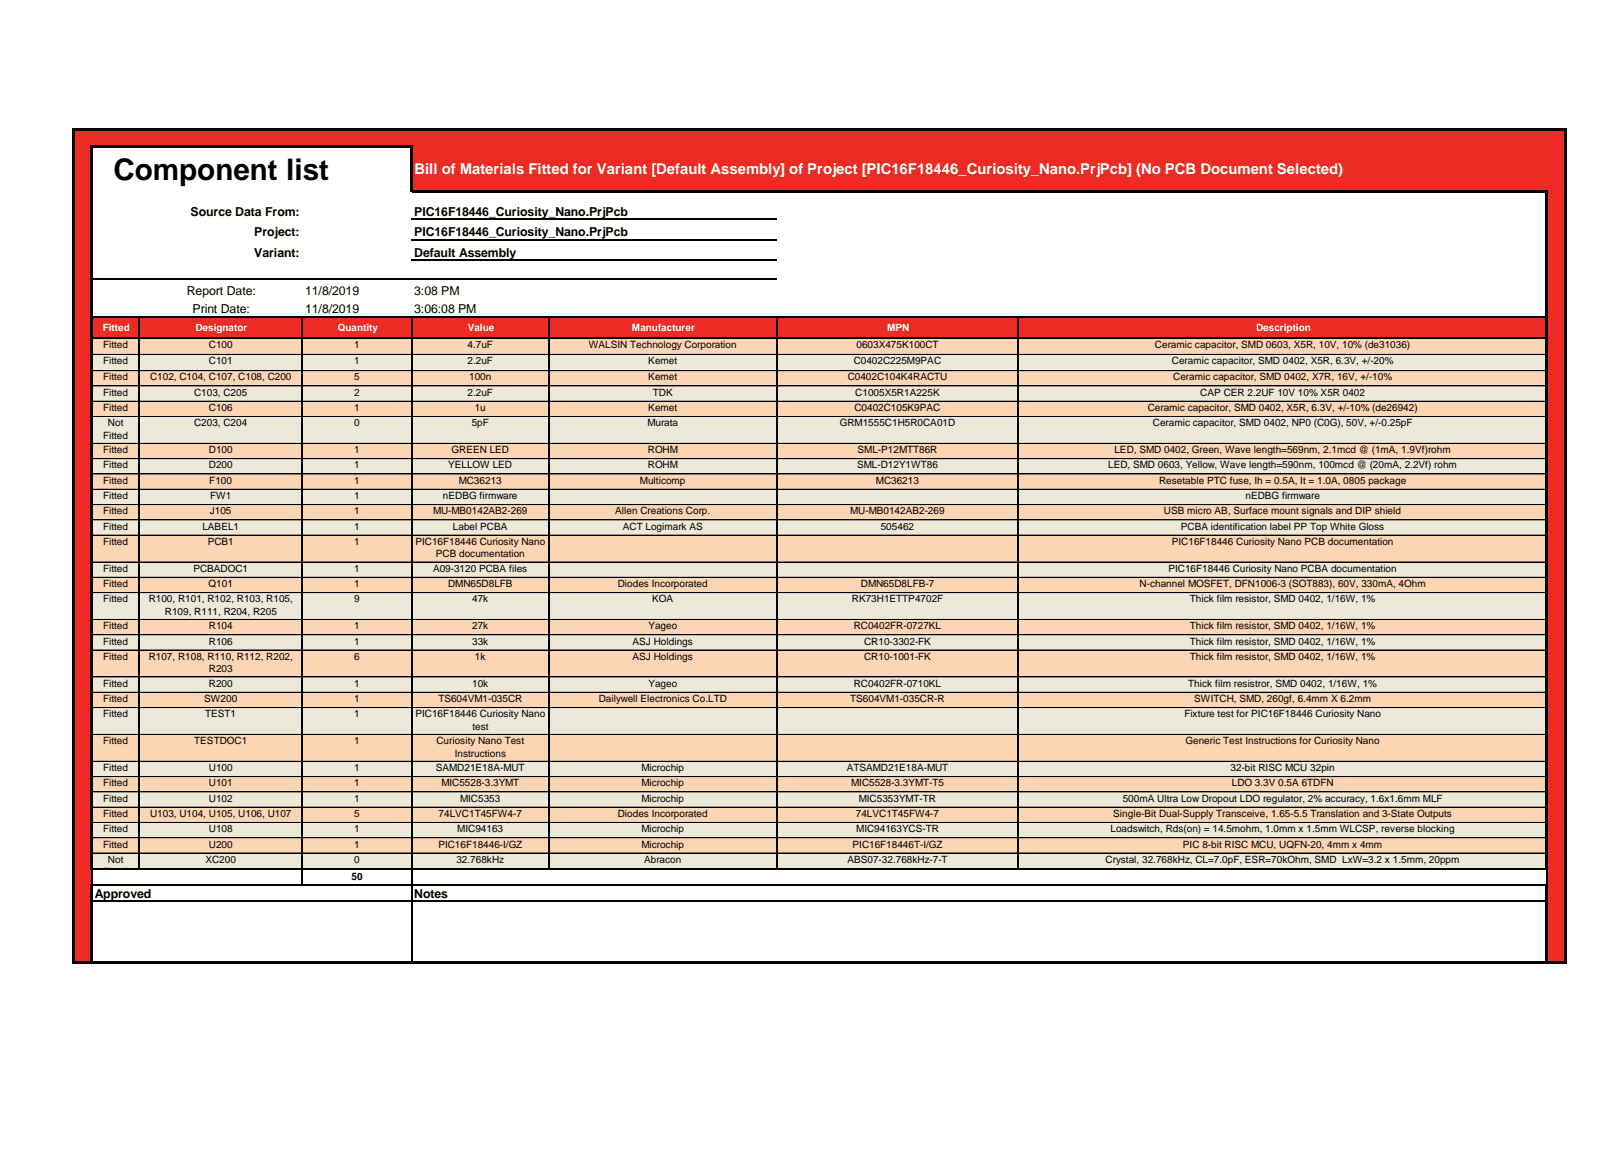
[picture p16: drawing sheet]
<svg xmlns="http://www.w3.org/2000/svg" width="297mm" height="210mm" viewBox="0 0 297 210" stroke-linecap="round" stroke-linejoin="round" font-family="sans-serif">
<defs><g id="words">
<text font-size="5.4" x="20.8" y="32.8">Component list</text>
<text font-size="2.7" fill="#fff" x="75.8" y="31.8">Bill of Materials Fitted for Variant [Default Assembly] of Project [PIC16F18446_Curiosity_Nano.PrjPcb] (No PCB Document Selected)</text>
<g font-size="2.3">
<text x="34.8" y="39.4">Source Data From:</text>
<text x="75.8" y="39.4">PIC16F18446_Curiosity_Nano.PrjPcb</text>
<text x="46.5" y="43.2">Project:</text>
<text x="46.5" y="47">Variant:</text>
<text x="75.8" y="43.2">PIC16F18446_Curiosity_Nano.PrjPcb</text>
<text x="75.8" y="47">Default Assembly</text>
<text x="34.2" y="53.8">Report Date:</text>
<text x="55.8" y="53.8">11/8/2019</text>
<text x="75.8" y="53.8">3:08 PM</text>
<text x="35.2" y="57.3">Print Date:</text>
<text x="55.8" y="57.3">11/8/2019</text>
<text x="75.8" y="57.3">3:06:08 PM</text>
<text x="17.3" y="164.1">Approved</text>
<text x="75.8" y="164.1">Notes</text>
</g>
<g font-size="1.8" fill="#fff">
<text x="18.8" y="60.4">Fitted</text>
<text x="35.7" y="60.4">Designator</text>
<text x="61.8" y="60.4">Quantity</text>
<text x="85.5" y="60.4">Value</text>
<text x="115.5" y="60.4">Manufacturer</text>
<text x="162.2" y="60.4">MPN</text>
<text x="229.7" y="60.4">Description</text>
</g>
<g font-size="1.8">
<text x="18.8" y="63.6">Fitted</text>
<text x="38.2" y="63.6">C100</text>
<text x="64.8" y="63.6">1</text>
<text x="85.5" y="63.6">4.7uF</text>
<text x="107.7" y="63.6">WALSIN Technology Corporation</text>
<text x="156.6" y="63.6">0603X475K100CT</text>
<text x="211.2" y="63.6">Ceramic capacitor, SMD 0603, X5R, 10V, 10% (de31036)</text>
<text x="18.8" y="66.6">Fitted</text>
<text x="18.8" y="69.5">Fitted</text>
<text x="27.4" y="69.5">C102, C104, C107, C108, C200</text>
<text x="38.2" y="66.6">C101</text>
<text x="64.8" y="66.6">1</text>
<text x="64.8" y="69.5">5</text>
<text x="85.5" y="66.6">2.2uF</text>
<text x="85.8" y="69.5">100n</text>
<text x="118.6" y="66.6">Kemet</text>
<text x="118.6" y="69.5">Kemet</text>
<text x="155" y="69.5">C0402C104K4RACTU</text>
<text x="156.1" y="66.6">C0402C225M9PAC</text>
<text x="214.3" y="66.6">Ceramic capacitor, SMD 0402, X5R, 6.3V, +/-20%</text>
<text x="214.5" y="69.5">Ceramic capacitor, SMD 0402, X7R, 16V, +/-10%</text>
<text x="18.8" y="72.3">Fitted</text>
<text x="18.8" y="75.1">Fitted</text>
<text x="19.7" y="77.9">Not</text>
<text x="35.5" y="72.3">C103, C205</text>
<text x="35.5" y="77.9">C203, C204</text>
<text x="38.2" y="75.1">C106</text>
<text x="64.8" y="72.3">2</text>
<text x="64.8" y="75.1">1</text>
<text x="64.8" y="77.9">0</text>
<text x="85.5" y="72.3">2.2uF</text>
<text x="86.3" y="77.9">5pF</text>
<text x="86.8" y="75.1">1u</text>
<text x="118.4" y="77.9">Murata</text>
<text x="118.6" y="75.1">Kemet</text>
<text x="119.4" y="72.3">TDK</text>
<text x="153.6" y="77.9">GRM1555C1H5R0CA01D</text>
<text x="156.2" y="75.1">C0402C105K9PAC</text>
<text x="156.4" y="72.3">C1005X5R1A225K</text>
<text x="209.9" y="75.1">Ceramic capacitor, SMD 0402, X5R, 6.3V, +/-10% (de26942)</text>
<text x="210.8" y="77.9">Ceramic capacitor, SMD 0402, NP0 (C0G), 50V, +/-0.25pF</text>
<text x="219.5" y="72.3">CAP CER 2.2UF 10V 10% X5R 0402</text>
<text x="18.8" y="80.2">Fitted</text>
<text x="18.8" y="82.8">Fitted</text>
<text x="38.2" y="82.8">D100</text>
<text x="64.8" y="82.8">1</text>
<text x="82.6" y="82.8">GREEN LED</text>
<text x="118.5" y="82.8">ROHM</text>
<text x="156.8" y="82.8">SML-P12MTT86R</text>
<text x="203.8" y="82.8">LED, SMD 0402, Green, Wave length=569nm, 2.1mcd @ (1mA, 1.9Vf)rohm</text>
<text x="18.8" y="85.6">Fitted</text>
<text x="18.8" y="88.4">Fitted</text>
<text x="38.2" y="85.6">D200</text>
<text x="38.3" y="88.4">F100</text>
<text x="64.8" y="85.6">1</text>
<text x="64.8" y="88.4">1</text>
<text x="82" y="85.6">YELLOW LED</text>
<text x="83.9" y="88.4">MC36213</text>
<text x="117" y="88.4">Multicomp</text>
<text x="118.5" y="85.6">ROHM</text>
<text x="156.7" y="85.6">SML-D12Y1WT86</text>
<text x="160.2" y="88.4">MC36213</text>
<text x="202.6" y="85.6">LED, SMD 0603, Yellow, Wave length=590nm, 100mcd @ (20mA, 2.2Vf) rohm</text>
<text x="212" y="88.4">Resetable PTC fuse, Ih = 0.5A, It = 1.0A, 0805 package</text>
<text x="18.8" y="91.2">Fitted</text>
<text x="18.8" y="94">Fitted</text>
<text x="38.4" y="94">J105</text>
<text x="38.4" y="91.2">FW1</text>
<text x="64.8" y="91.2">1</text>
<text x="64.8" y="94">1</text>
<text x="79.2" y="94">MU-MB0142AB2-269</text>
<text x="81" y="91.2">nEDBG firmware</text>
<text x="112.5" y="94">Allen Creations Corp.</text>
<text x="155.5" y="94">MU-MB0142AB2-269</text>
<text x="212.8" y="94">USB micro AB, Surface mount signals and DIP shield</text>
<text x="227.7" y="91.2">nEDBG firmware</text>
<text x="18.8" y="96.8">Fitted</text>
<text x="18.8" y="99.6">Fitted</text>
<text x="37" y="96.8">LABEL1</text>
<text x="38" y="99.6">PCB1</text>
<text x="64.8" y="96.8">1</text>
<text x="64.8" y="99.6">1</text>
<text x="76" y="99.6">PIC16F18446 Curiosity Nano</text>
<text x="79.7" y="101.9">PCB documentation</text>
<text x="82.8" y="96.8">Label PCBA</text>
<text x="113.9" y="96.8">ACT Logimark AS</text>
<text x="161.1" y="96.8">505462</text>
<text x="214.3" y="99.6">PIC16F18446 Curiosity Nano PCB documentation</text>
<text x="215.9" y="96.8">PCBA identification label PP Top White Gloss</text>
<text x="18.8" y="104.5">Fitted</text>
<text x="18.8" y="107.3">Fitted</text>
<text x="35.4" y="104.5">PCBADOC1</text>
<text x="38.1" y="107.3">Q101</text>
<text x="64.8" y="104.5">1</text>
<text x="64.8" y="107.3">1</text>
<text x="79.2" y="104.5">A09-3120 PCBA files</text>
<text x="81.9" y="107.3">DMN65D8LFB</text>
<text x="113" y="107.3">Diodes Incorporated</text>
<text x="157.4" y="107.3">DMN65D8LFB-7</text>
<text x="208.4" y="107.3">N-channel MOSFET, DFN1006-3 (SOT883), 60V, 330mA, 4Ohm</text>
<text x="213.6" y="104.5">PIC16F18446 Curiosity Nano PCBA documentation</text>
<text x="18.8" y="110.1">Fitted</text>
<text x="27.2" y="110.1">R100, R101, R102, R103, R105,</text>
<text x="30.1" y="112.4">R109, R111, R204, R205</text>
<text x="64.8" y="110.1">9</text>
<text x="86.3" y="110.1">47k</text>
<text x="119.3" y="110.1">KOA</text>
<text x="155.8" y="110.1">RK73H1ETTP4702F</text>
<text x="217.6" y="110.1">Thick film resistor, SMD 0402, 1/16W, 1%</text>
<text x="18.8" y="115">Fitted</text>
<text x="18.8" y="117.8">Fitted</text>
<text x="38.2" y="115">R104</text>
<text x="38.2" y="117.8">R106</text>
<text x="64.8" y="115">1</text>
<text x="64.8" y="117.8">1</text>
<text x="86.3" y="115">27k</text>
<text x="86.3" y="117.8">33k</text>
<text x="115.7" y="117.8">ASJ Holdings</text>
<text x="118.6" y="115">Yageo</text>
<text x="156.1" y="115">RC0402FR-0727KL</text>
<text x="158" y="117.8">CR10-3302-FK</text>
<text x="217.6" y="115">Thick film resistor, SMD 0402, 1/16W, 1%</text>
<text x="217.6" y="117.8">Thick film resistor, SMD 0402, 1/16W, 1%</text>
<text x="18.8" y="120.6">Fitted</text>
<text x="18.8" y="125.5">Fitted</text>
<text x="27.2" y="120.6">R107, R108, R110, R112, R202,</text>
<text x="38.2" y="122.9">R203</text>
<text x="38.2" y="125.5">R200</text>
<text x="64.8" y="120.6">6</text>
<text x="64.8" y="125.5">1</text>
<text x="86.3" y="125.5">10k</text>
<text x="86.8" y="120.6">1k</text>
<text x="115.7" y="120.6">ASJ Holdings</text>
<text x="118.6" y="125.5">Yageo</text>
<text x="156.1" y="125.5">RC0402FR-0710KL</text>
<text x="158" y="120.6">CR10-1001-FK</text>
<text x="217.3" y="125.5">Thick film resistror, SMD 0402, 1/16W, 1%</text>
<text x="217.6" y="120.6">Thick film resistor, SMD 0402, 1/16W, 1%</text>
<text x="18.8" y="128.3">Fitted</text>
<text x="18.8" y="131.1">Fitted</text>
<text x="37.3" y="128.3">SW200</text>
<text x="37.5" y="131.1">TEST1</text>
<text x="64.8" y="128.3">1</text>
<text x="64.8" y="131.1">1</text>
<text x="76" y="131.1">PIC16F18446 Curiosity Nano</text>
<text x="80.2" y="128.3">TS604VM1-035CR</text>
<text x="109.5" y="128.3">Dailywell Electronics Co.LTD</text>
<text x="155.5" y="128.3">TS604VM1-035CR-R</text>
<text x="216.6" y="131.1">Fixture test for PIC16F18446 Curiosity Nano</text>
<text x="218.4" y="128.3">SWITCH, SMD, 260gf, 6.4mm X 6.2mm</text>
<text x="18.8" y="136">Fitted</text>
<text x="35.5" y="136">TESTDOC1</text>
<text x="64.8" y="136">1</text>
<text x="79.8" y="136">Curiosity Nano Test</text>
<text x="86.4" y="133.4">test</text>
<text x="216.8" y="136">Generic Test Instructions for Curiosity Nano</text>
<text x="18.8" y="140.9">Fitted</text>
<text x="18.8" y="143.7">Fitted</text>
<text x="38.2" y="140.9">U100</text>
<text x="38.2" y="143.7">U101</text>
<text x="64.8" y="140.9">1</text>
<text x="64.8" y="143.7">1</text>
<text x="79.7" y="140.9">SAMD21E18A-MUT</text>
<text x="80.7" y="143.7">MIC5528-3.3YMT</text>
<text x="83.2" y="138.3">Instructions</text>
<text x="117.3" y="140.9">Microchip</text>
<text x="117.3" y="143.7">Microchip</text>
<text x="154.8" y="140.9">ATSAMD21E18A-MUT</text>
<text x="155.6" y="143.7">MIC5528-3.3YMT-T5</text>
<text x="225" y="140.9">32-bit RISC MCU 32pin</text>
<text x="225.2" y="143.7">LDO 3.3V 0.5A 6TDFN</text>
<text x="18.8" y="146.5">Fitted</text>
<text x="18.8" y="149.3">Fitted</text>
<text x="27.4" y="149.3">U103, U104, U105, U106, U107</text>
<text x="38.2" y="146.5">U102</text>
<text x="64.8" y="146.5">1</text>
<text x="64.8" y="149.3">5</text>
<text x="80.2" y="149.3">74LVC1T45FW4-7</text>
<text x="84.1" y="146.5">MIC5353</text>
<text x="113" y="149.3">Diodes Incorporated</text>
<text x="117.3" y="146.5">Microchip</text>
<text x="156.5" y="149.3">74LVC1T45FW4-7</text>
<text x="157" y="146.5">MIC5353YMT-TR</text>
<text x="203.6" y="149.3">Single-Bit Dual-Supply Transceive, 1.65-5.5 Translation and 3-State Outputs</text>
<text x="205.3" y="146.5">500mA Ultra Low Dropout LDO regulator, 2% accuracy, 1.6x1.6mm MLF</text>
<text x="18.8" y="152.1">Fitted</text>
<text x="18.8" y="154.9">Fitted</text>
<text x="38.2" y="152.1">U108</text>
<text x="38.2" y="154.9">U200</text>
<text x="64.8" y="152.1">1</text>
<text x="64.8" y="154.9">1</text>
<text x="80.2" y="154.9">PIC16F18446-I/GZ</text>
<text x="83.6" y="152.1">MIC94163</text>
<text x="117.3" y="152.1">Microchip</text>
<text x="117.3" y="154.9">Microchip</text>
<text x="155.9" y="154.9">PIC16F18446T-I/GZ</text>
<text x="156.6" y="152.1">MIC94163YCS-TR</text>
<text x="203.1" y="152.1">Loadswitch, Rds(on) = 14.5mohm, 1.0mm x 1.5mm WLCSP, reverse blocking</text>
<text x="216.3" y="154.9">PIC 8-bit RISC MCU, UQFN-20, 4mm x 4mm</text>
<text x="18.8" y="160">Fitted</text>
<text x="19.7" y="157.7">Not</text>
<text x="37.6" y="157.7">XC200</text>
<text x="64.3" y="160.7">50</text>
<text x="64.8" y="157.7">0</text>
<text x="83.5" y="157.7">32.768kHz</text>
<text x="117.8" y="157.7">Abracon</text>
<text x="155" y="157.7">ABS07-32.768kHz-7-T</text>
<text x="202.2" y="157.7">Crystal, 32.768kHz, CL=7.0pF, ESR=70kOhm, SMD LxW=3.2 x 1.5mm, 20ppm</text>
</g>
</g></defs>
<g fill="#ee2a24">
<path d="M13.5 23.9h272.8v2.9h-272.8z" fill-rule="evenodd"/>
<path d="M13.5 26.7h3.4v8.3h-3.4z" fill-rule="evenodd"/>
</g>
<path d="M16.8 26.7h58.5v8.3h-58.5z" fill-rule="evenodd" fill="#fff"/>
<g fill="#ee2a24">
<path d="M75.2 26.7h211.1v8.3h-211.1z" fill-rule="evenodd"/>
<path d="M13.5 34.9h3.4v12.7h-3.4z" fill-rule="evenodd"/>
</g>
<g fill="#fff">
<path d="M16.8 34.9h38.5v12.7h-38.5z" fill-rule="evenodd"/>
<path d="M75.2 34.9h207.7v12.7h-207.7z" fill-rule="evenodd"/>
</g>
<g fill="#ee2a24">
<path d="M282.9 34.9h3.4v12.7h-3.4z" fill-rule="evenodd"/>
<path d="M13.5 47.6h3.4v10.3h-3.4z" fill-rule="evenodd"/>
</g>
<path d="M16.8 47.6h266.1v10.3h-266.1z" fill-rule="evenodd" fill="#fff"/>
<g fill="#ee2a24">
<path d="M282.9 47.6h3.4v10.3h-3.4z" fill-rule="evenodd"/>
<path d="M13.5 57.8h272.8v4h-272.8z" fill-rule="evenodd"/>
<path d="M13.5 61.8h3.4v3h-3.4z" fill-rule="evenodd"/>
</g>
<path d="M16.8 61.8h266.1v3h-266.1z" fill-rule="evenodd" fill="#fcd5b4"/>
<g fill="#ee2a24">
<path d="M282.9 61.8h3.4v3h-3.4z" fill-rule="evenodd"/>
<path d="M13.5 64.7h3.4v3.1h-3.4z" fill-rule="evenodd"/>
</g>
<path d="M16.8 64.7h266.1v3.1h-266.1z" fill-rule="evenodd" fill="#ece9d8"/>
<g fill="#ee2a24">
<path d="M282.9 64.7h3.4v3.1h-3.4z" fill-rule="evenodd"/>
<path d="M13.5 67.7h3.4v2.8h-3.4z" fill-rule="evenodd"/>
</g>
<path d="M16.8 67.7h266.1v2.8h-266.1z" fill-rule="evenodd" fill="#fcd5b4"/>
<g fill="#ee2a24">
<path d="M282.9 67.7h3.4v2.8h-3.4z" fill-rule="evenodd"/>
<path d="M13.5 70.5h3.4v2.8h-3.4z" fill-rule="evenodd"/>
</g>
<path d="M16.8 70.5h266.1v2.8h-266.1z" fill-rule="evenodd" fill="#ece9d8"/>
<g fill="#ee2a24">
<path d="M282.9 70.5h3.4v2.8h-3.4z" fill-rule="evenodd"/>
<path d="M13.5 73.3h3.4v2.8h-3.4z" fill-rule="evenodd"/>
</g>
<path d="M16.8 73.3h266.1v2.8h-266.1z" fill-rule="evenodd" fill="#fcd5b4"/>
<g fill="#ee2a24">
<path d="M282.9 73.3h3.4v2.8h-3.4z" fill-rule="evenodd"/>
<path d="M13.5 76.1h3.4v4.9h-3.4z" fill-rule="evenodd"/>
</g>
<path d="M16.8 76.1h266.1v4.9h-266.1z" fill-rule="evenodd" fill="#ece9d8"/>
<g fill="#ee2a24">
<path d="M282.9 76.1h3.4v4.9h-3.4z" fill-rule="evenodd"/>
<path d="M13.5 81h3.4v2.8h-3.4z" fill-rule="evenodd"/>
</g>
<path d="M16.8 81h266.1v2.8h-266.1z" fill-rule="evenodd" fill="#fcd5b4"/>
<g fill="#ee2a24">
<path d="M282.9 81h3.4v2.8h-3.4z" fill-rule="evenodd"/>
<path d="M13.5 83.8h3.4v2.8h-3.4z" fill-rule="evenodd"/>
</g>
<path d="M16.8 83.8h266.1v2.8h-266.1z" fill-rule="evenodd" fill="#ece9d8"/>
<g fill="#ee2a24">
<path d="M282.9 83.8h3.4v2.8h-3.4z" fill-rule="evenodd"/>
<path d="M13.5 86.6h3.4v2.8h-3.4z" fill-rule="evenodd"/>
</g>
<path d="M16.8 86.6h266.1v2.8h-266.1z" fill-rule="evenodd" fill="#fcd5b4"/>
<g fill="#ee2a24">
<path d="M282.9 86.6h3.4v2.8h-3.4z" fill-rule="evenodd"/>
<path d="M13.5 89.4h3.4v2.8h-3.4z" fill-rule="evenodd"/>
</g>
<path d="M16.8 89.4h266.1v2.8h-266.1z" fill-rule="evenodd" fill="#ece9d8"/>
<g fill="#ee2a24">
<path d="M282.9 89.4h3.4v2.8h-3.4z" fill-rule="evenodd"/>
<path d="M13.5 92.2h3.4v2.8h-3.4z" fill-rule="evenodd"/>
</g>
<path d="M16.8 92.2h266.1v2.8h-266.1z" fill-rule="evenodd" fill="#fcd5b4"/>
<g fill="#ee2a24">
<path d="M282.9 92.2h3.4v2.8h-3.4z" fill-rule="evenodd"/>
<path d="M13.5 95h3.4v2.8h-3.4z" fill-rule="evenodd"/>
</g>
<path d="M16.8 95h266.1v2.8h-266.1z" fill-rule="evenodd" fill="#ece9d8"/>
<g fill="#ee2a24">
<path d="M282.9 95h3.4v2.8h-3.4z" fill-rule="evenodd"/>
<path d="M13.5 97.8h3.4v4.9h-3.4z" fill-rule="evenodd"/>
</g>
<path d="M16.8 97.8h266.1v4.9h-266.1z" fill-rule="evenodd" fill="#fcd5b4"/>
<g fill="#ee2a24">
<path d="M282.9 97.8h3.4v4.9h-3.4z" fill-rule="evenodd"/>
<path d="M13.5 102.7h3.4v2.8h-3.4z" fill-rule="evenodd"/>
</g>
<path d="M16.8 102.7h266.1v2.8h-266.1z" fill-rule="evenodd" fill="#ece9d8"/>
<g fill="#ee2a24">
<path d="M282.9 102.7h3.4v2.8h-3.4z" fill-rule="evenodd"/>
<path d="M13.5 105.5h3.4v2.8h-3.4z" fill-rule="evenodd"/>
</g>
<path d="M16.8 105.5h266.1v2.8h-266.1z" fill-rule="evenodd" fill="#fcd5b4"/>
<g fill="#ee2a24">
<path d="M282.9 105.5h3.4v2.8h-3.4z" fill-rule="evenodd"/>
<path d="M13.5 108.3h3.4v4.9h-3.4z" fill-rule="evenodd"/>
</g>
<path d="M16.8 108.3h266.1v4.9h-266.1z" fill-rule="evenodd" fill="#ece9d8"/>
<g fill="#ee2a24">
<path d="M282.9 108.3h3.4v4.9h-3.4z" fill-rule="evenodd"/>
<path d="M13.5 113.2h3.4v2.8h-3.4z" fill-rule="evenodd"/>
</g>
<path d="M16.8 113.2h266.1v2.8h-266.1z" fill-rule="evenodd" fill="#fcd5b4"/>
<g fill="#ee2a24">
<path d="M282.9 113.2h3.4v2.8h-3.4z" fill-rule="evenodd"/>
<path d="M13.5 116h3.4v2.8h-3.4z" fill-rule="evenodd"/>
</g>
<path d="M16.8 116h266.1v2.8h-266.1z" fill-rule="evenodd" fill="#ece9d8"/>
<g fill="#ee2a24">
<path d="M282.9 116h3.4v2.8h-3.4z" fill-rule="evenodd"/>
<path d="M13.5 118.8h3.4v4.9h-3.4z" fill-rule="evenodd"/>
</g>
<path d="M16.8 118.8h266.1v4.9h-266.1z" fill-rule="evenodd" fill="#fcd5b4"/>
<g fill="#ee2a24">
<path d="M282.9 118.8h3.4v4.9h-3.4z" fill-rule="evenodd"/>
<path d="M13.5 123.7h3.4v2.8h-3.4z" fill-rule="evenodd"/>
</g>
<path d="M16.8 123.7h266.1v2.8h-266.1z" fill-rule="evenodd" fill="#ece9d8"/>
<g fill="#ee2a24">
<path d="M282.9 123.7h3.4v2.8h-3.4z" fill-rule="evenodd"/>
<path d="M13.5 126.5h3.4v2.8h-3.4z" fill-rule="evenodd"/>
</g>
<path d="M16.8 126.5h266.1v2.8h-266.1z" fill-rule="evenodd" fill="#fcd5b4"/>
<g fill="#ee2a24">
<path d="M282.9 126.5h3.4v2.8h-3.4z" fill-rule="evenodd"/>
<path d="M13.5 129.3h3.4v4.9h-3.4z" fill-rule="evenodd"/>
</g>
<path d="M16.8 129.3h266.1v4.9h-266.1z" fill-rule="evenodd" fill="#ece9d8"/>
<g fill="#ee2a24">
<path d="M282.9 129.3h3.4v4.9h-3.4z" fill-rule="evenodd"/>
<path d="M13.5 134.2h3.4v4.9h-3.4z" fill-rule="evenodd"/>
</g>
<path d="M16.8 134.2h266.1v4.9h-266.1z" fill-rule="evenodd" fill="#fcd5b4"/>
<g fill="#ee2a24">
<path d="M282.9 134.2h3.4v4.9h-3.4z" fill-rule="evenodd"/>
<path d="M13.5 139.1h3.4v2.8h-3.4z" fill-rule="evenodd"/>
</g>
<path d="M16.8 139.1h266.1v2.8h-266.1z" fill-rule="evenodd" fill="#ece9d8"/>
<g fill="#ee2a24">
<path d="M282.9 139.1h3.4v2.8h-3.4z" fill-rule="evenodd"/>
<path d="M13.5 141.9h3.4v2.8h-3.4z" fill-rule="evenodd"/>
</g>
<path d="M16.8 141.9h266.1v2.8h-266.1z" fill-rule="evenodd" fill="#fcd5b4"/>
<g fill="#ee2a24">
<path d="M282.9 141.9h3.4v2.8h-3.4z" fill-rule="evenodd"/>
<path d="M13.5 144.7h3.4v2.8h-3.4z" fill-rule="evenodd"/>
</g>
<path d="M16.8 144.7h266.1v2.8h-266.1z" fill-rule="evenodd" fill="#ece9d8"/>
<g fill="#ee2a24">
<path d="M282.9 144.7h3.4v2.8h-3.4z" fill-rule="evenodd"/>
<path d="M13.5 147.5h3.4v2.8h-3.4z" fill-rule="evenodd"/>
</g>
<path d="M16.8 147.5h266.1v2.8h-266.1z" fill-rule="evenodd" fill="#fcd5b4"/>
<g fill="#ee2a24">
<path d="M282.9 147.5h3.4v2.8h-3.4z" fill-rule="evenodd"/>
<path d="M13.5 150.3h3.4v2.8h-3.4z" fill-rule="evenodd"/>
</g>
<path d="M16.8 150.3h266.1v2.8h-266.1z" fill-rule="evenodd" fill="#ece9d8"/>
<g fill="#ee2a24">
<path d="M282.9 150.3h3.4v2.8h-3.4z" fill-rule="evenodd"/>
<path d="M13.5 153.1h3.4v2.8h-3.4z" fill-rule="evenodd"/>
</g>
<path d="M16.8 153.1h266.1v2.8h-266.1z" fill-rule="evenodd" fill="#fcd5b4"/>
<g fill="#ee2a24">
<path d="M282.9 153.1h3.4v2.8h-3.4z" fill-rule="evenodd"/>
<path d="M13.5 155.9h3.4v3h-3.4z" fill-rule="evenodd"/>
</g>
<path d="M16.8 155.9h266.1v3h-266.1z" fill-rule="evenodd" fill="#ece9d8"/>
<g fill="#ee2a24">
<path d="M282.9 155.9h3.4v3h-3.4z" fill-rule="evenodd"/>
<path d="M13.5 158.8h3.4v17.2h-3.4z" fill-rule="evenodd"/>
<path d="M282.9 158.8h3.4v17.2h-3.4z" fill-rule="evenodd"/>
</g>
<path d="M13.4 23.5v152.6M13.6 23.8h272.9M16.8 26.5v132.5M17 26.7h58.5M75.2 26.9v8.2M75.5 34.9h207.6M282.9 35.1v123.9M286.3 24v152.1M13.6 175.9h272.9M16.8 161.7v14.4M282.9 161.7v14.4" fill="none" stroke="#000" stroke-width=".42"/>
<g fill="none" stroke="#000" stroke-width=".18">
<path d="M17 64.8h8.3M17 67.7h8.3M17 70.5h8.3M17 73.3h8.3M17 76.1h8.3M25.5 64.8h29.7M25.5 67.7h29.7M25.5 70.5h29.7M25.5 73.3h29.7M25.5 76.1h29.7M55.4 64.8h19.8M55.4 67.7h19.8"/>
<path d="M55.4 70.5h19.8M55.4 73.3h19.8M55.4 76.1h19.8M75.4 64.8h24.9M75.4 67.7h24.9M75.4 70.5h24.9M75.4 73.3h24.9M75.4 76.1h24.9M100.5 64.8h41.4M100.5 67.7h41.4M100.5 70.5h41.4M100.5 73.3h41.4"/>
<path d="M100.5 76.1h41.4M142.1 64.8h44M142.1 67.7h44M142.1 70.5h44M142.1 73.3h44M142.1 76.1h44M186.3 64.8h96.4M186.3 67.7h96.4M186.3 70.5h96.4M186.3 73.3h96.4M186.3 76.1h96.4M17 81h8.3"/>
<path d="M17 83.8h8.3M17 86.6h8.3M17 89.4h8.3M17 92.2h8.3M17 95h8.3M17 97.8h8.3M25.5 81h29.7M25.5 83.8h29.7M25.5 86.6h29.7M25.5 89.4h29.7M25.5 92.2h29.7M25.5 95h29.7"/>
<path d="M25.5 97.8h29.7M55.4 81h19.8M55.4 83.8h19.8M55.4 86.6h19.8M55.4 89.4h19.8M55.4 92.2h19.8M55.4 95h19.8M55.4 97.8h19.8M75.4 81h24.9M75.4 83.8h24.9M75.4 86.6h24.9M75.4 89.4h24.9"/>
<path d="M75.4 92.2h24.9M75.4 95h24.9M75.4 97.8h24.9M100.5 81h41.4M100.5 83.8h41.4M100.5 86.6h41.4M100.5 89.4h41.4M100.5 92.2h41.4M100.5 95h41.4M100.5 97.8h41.4M142.1 81h44M142.1 83.8h44"/>
<path d="M142.1 86.6h44M142.1 89.4h44M142.1 92.2h44M142.1 95h44M142.1 97.8h44M186.3 81h96.4M186.3 83.8h96.4M186.3 86.6h96.4M186.3 89.4h96.4M186.3 92.2h96.4M186.3 95h96.4M186.3 97.8h96.4"/>
<path d="M17 102.7h8.3M17 105.5h8.3M17 108.3h8.3M17 113.2h8.3M17 116h8.3M17 118.8h8.3M25.5 102.7h29.7M25.5 105.5h29.7M25.5 108.3h29.7M25.5 113.2h29.7M25.5 116h29.7M25.5 118.8h29.7"/>
<path d="M55.4 102.7h19.8M55.4 105.5h19.8M55.4 108.3h19.8M55.4 113.2h19.8M55.4 116h19.8M55.4 118.8h19.8M75.4 102.7h24.9M75.4 105.5h24.9M75.4 108.3h24.9M75.4 113.2h24.9M75.4 116h24.9M75.4 118.8h24.9"/>
<path d="M100.5 102.7h41.4M100.5 105.5h41.4M100.5 108.3h41.4M100.5 113.2h41.4M100.5 116h41.4M100.5 118.8h41.4M142.1 102.7h44M142.1 105.5h44M142.1 108.3h44M142.1 113.2h44M142.1 116h44M142.1 118.8h44"/>
<path d="M186.3 102.7h96.4M186.3 105.5h96.4M186.3 108.3h96.4M186.3 113.2h96.4M186.3 116h96.4M186.3 118.8h96.4M17 123.7h8.3M17 126.5h8.3M17 129.3h8.3M17 134.2h8.3M17 139.1h8.3M25.5 123.7h29.7"/>
<path d="M25.5 126.5h29.7M25.5 129.3h29.7M25.5 134.2h29.7M25.5 139.1h29.7M55.4 123.7h19.8M55.4 126.5h19.8M55.4 129.3h19.8M55.4 134.2h19.8M55.4 139.1h19.8M75.4 123.7h24.9M75.4 126.5h24.9M75.4 129.3h24.9"/>
<path d="M75.4 134.2h24.9M75.4 139.1h24.9M100.5 123.7h41.4M100.5 126.5h41.4M100.5 129.3h41.4M100.5 134.2h41.4M100.5 139.1h41.4M142.1 123.7h44M142.1 126.5h44M142.1 129.3h44M142.1 134.2h44M142.1 139.1h44"/>
<path d="M186.3 123.7h96.4M186.3 126.5h96.4M186.3 129.3h96.4M186.3 134.2h96.4M186.3 139.1h96.4M17 141.9h8.3M17 144.7h8.3M17 147.5h8.3M17 150.3h8.3M17 153.1h8.3M17 155.9h8.3M25.5 141.9h29.7"/>
<path d="M25.5 144.7h29.7M25.5 147.5h29.7M25.5 150.3h29.7M25.5 153.1h29.7M25.5 155.9h29.7M55.4 141.9h19.8M55.4 144.7h19.8M55.4 147.5h19.8M55.4 150.3h19.8M55.4 153.1h19.8M55.4 155.9h19.8M75.4 141.9h24.9"/>
<path d="M75.4 144.7h24.9M75.4 147.5h24.9M75.4 150.3h24.9M75.4 153.1h24.9M75.4 155.9h24.9M100.5 141.9h41.4M100.5 144.7h41.4M100.5 147.5h41.4M100.5 150.3h41.4M100.5 153.1h41.4M100.5 155.9h41.4M142.1 141.9h44"/>
<path d="M142.1 144.7h44M142.1 147.5h44M142.1 150.3h44M142.1 153.1h44M142.1 155.9h44M186.3 141.9h96.4M186.3 144.7h96.4M186.3 147.5h96.4M186.3 150.3h96.4M186.3 153.1h96.4M186.3 155.9h96.4"/>
</g>
<g fill="none" stroke="#000" stroke-width=".21">
<path d="M17 51h125.1M17 57.9h265.7M25.4 58v101M55.3 58v103.9M75.2 40h66.9M75.2 43.8h66.9M75.2 47.6h66.9M75.3 58v117.7M100.4 58v101M142 58v101M186.2 58v101M17 61.8h265.7"/>
<path d="M16.8 159v2.7M17 158.8h265.7M282.9 159v2.7M17 161.8h265.7M17 164.6h265.7"/>
</g>
<use href="#words"/>
</svg>
